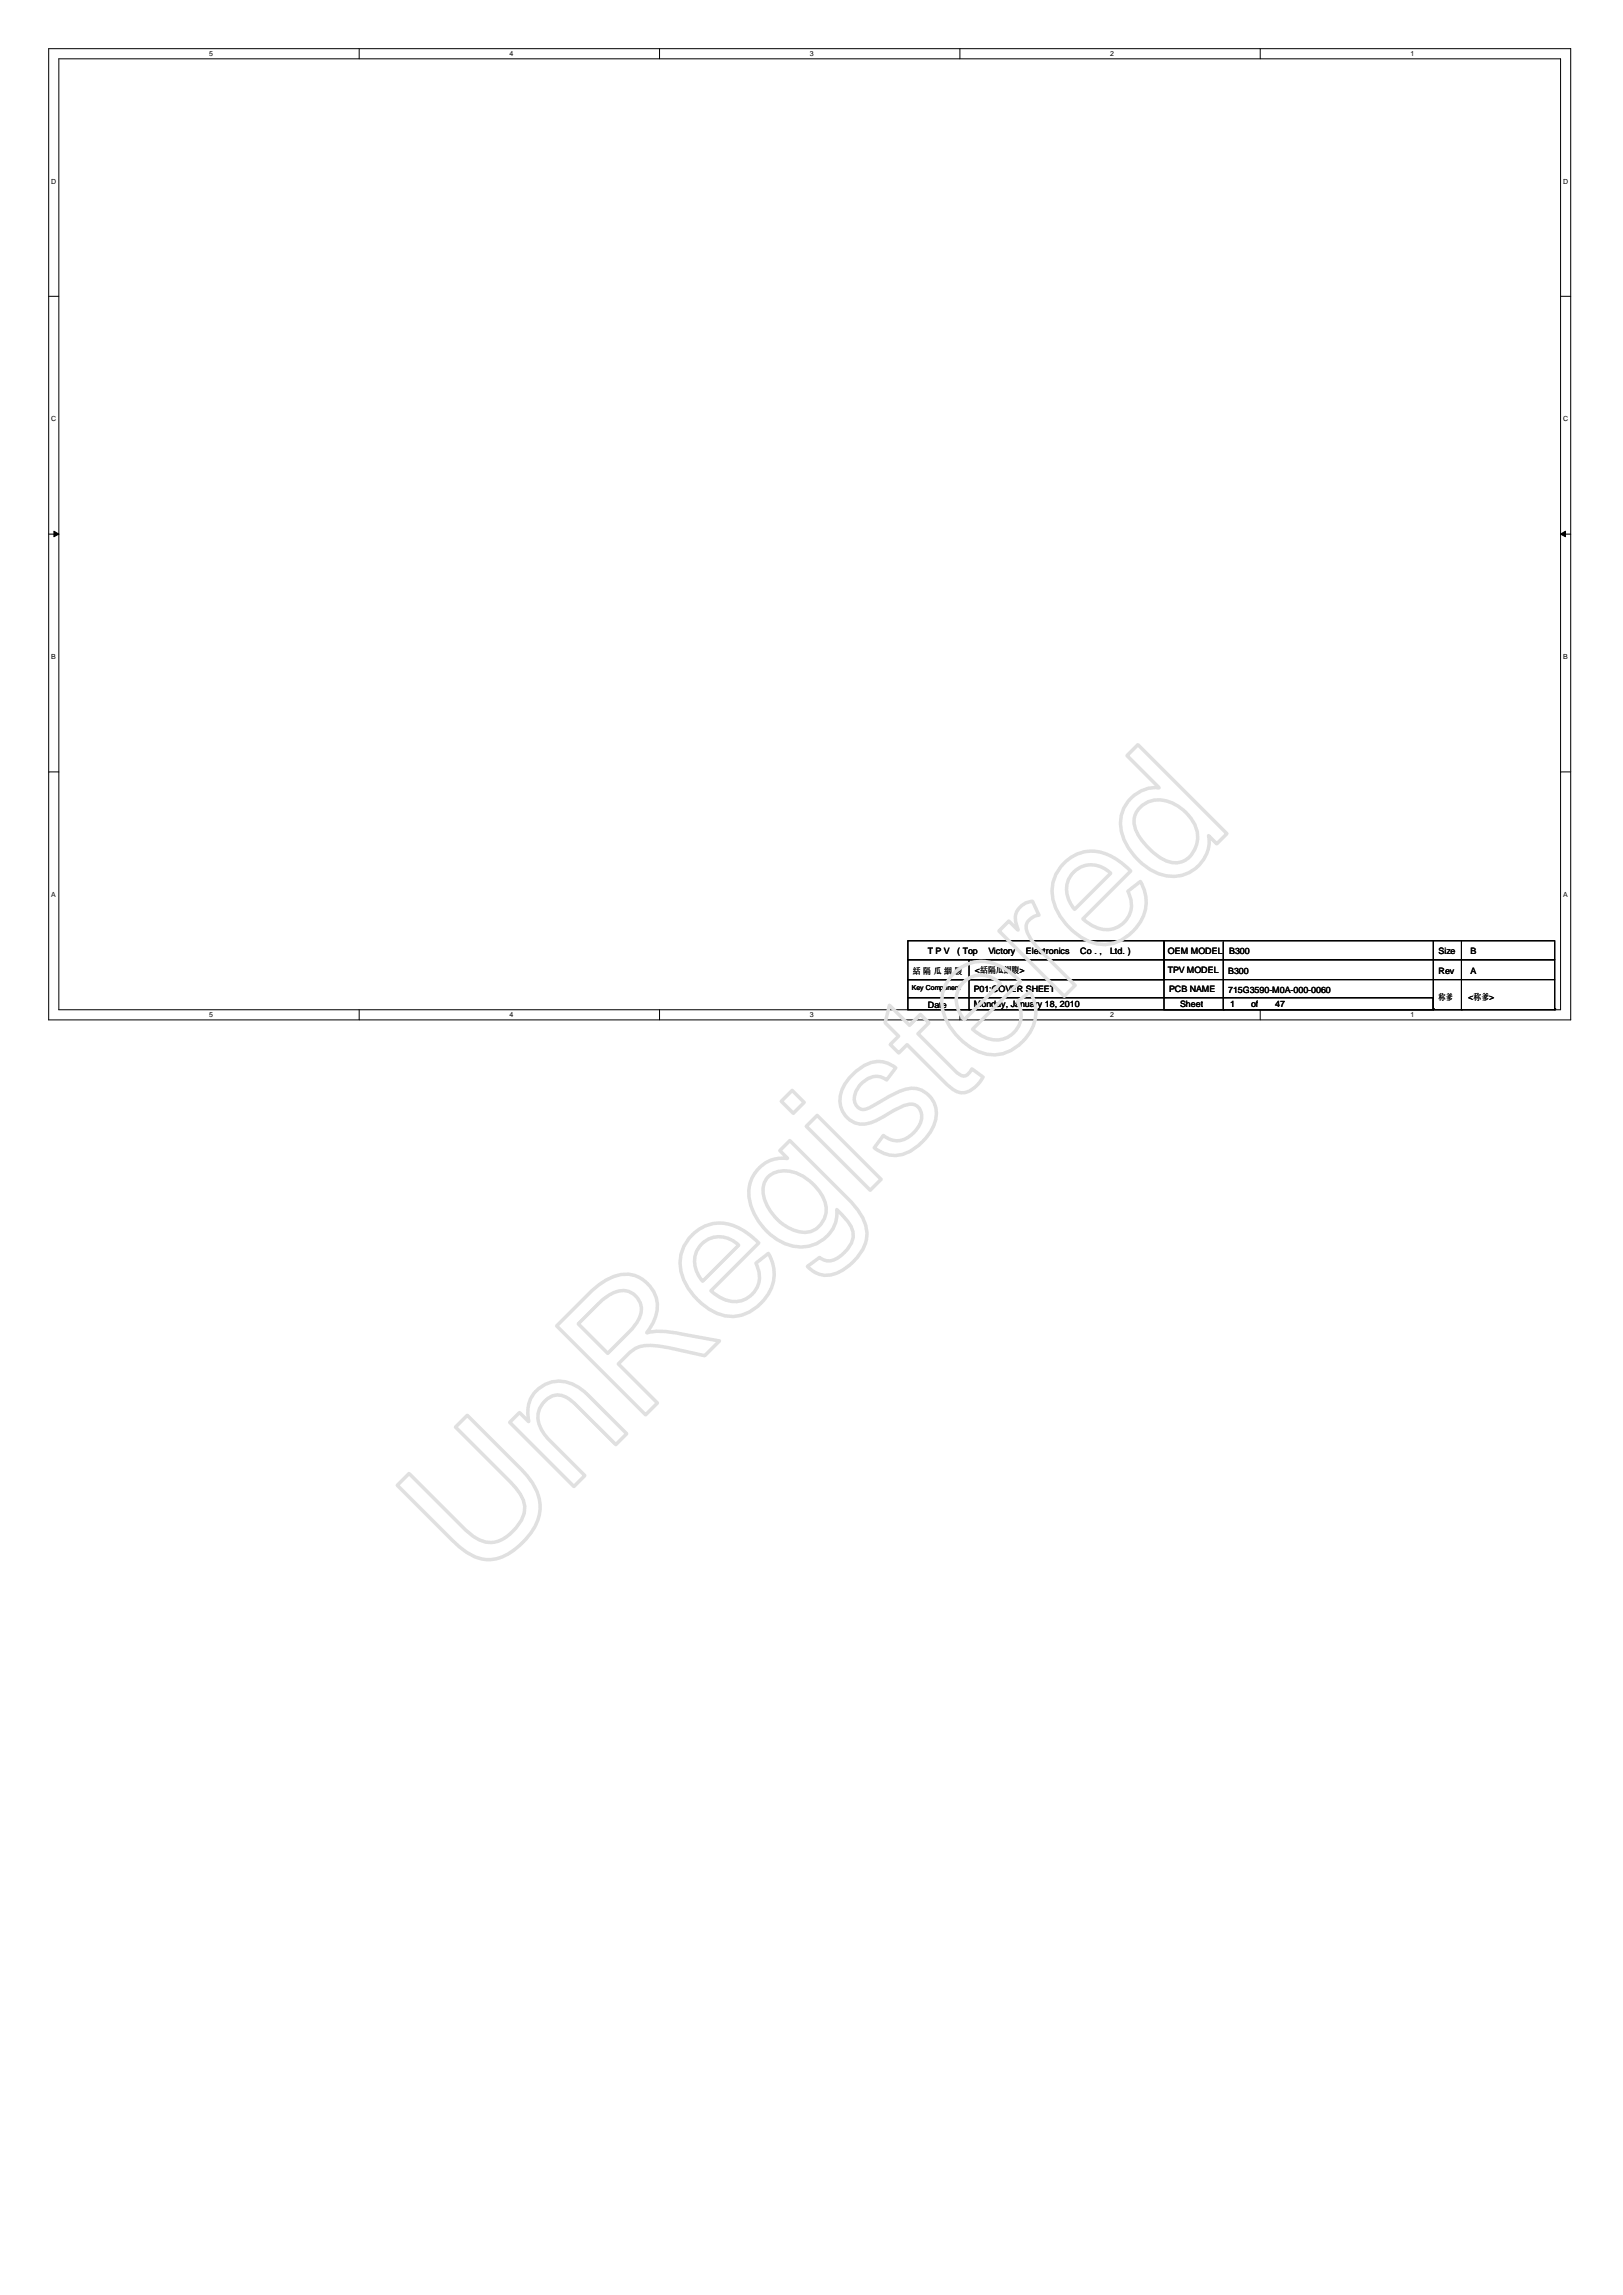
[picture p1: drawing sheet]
<svg xmlns="http://www.w3.org/2000/svg" width="210mm" height="297mm" viewBox="0 0 210 297" stroke-linecap="round" stroke-linejoin="round" font-family="sans-serif">
<defs><g id="words">
<text font-size="22.7" fill="#e0e0e0" x="61.6" y="205" transform="rotate(-45 61.6 205)">UnRegistered</text>
<g font-size="1.1">
<text x="120" y="123.5">T P V</text>
<text x="123.9" y="123.5">( Top</text>
<text x="126.1" y="125.9">&lt;絬隔瓜絪腹&gt;</text>
<text x="127.9" y="123.5">Victory</text>
<text x="132.7" y="123.5">Electronics</text>
<text x="139.8" y="123.5">Co . ,</text>
<text x="143.6" y="123.5">Ltd. )</text>
<text x="151.1" y="123.5">OEM MODEL</text>
<text x="151.1" y="125.9">TPV MODEL</text>
<text x="159" y="123.5">B300</text>
<text x="186.1" y="123.5">Size</text>
<text x="190.3" y="123.5">B</text>
<text x="118.1" y="126.1">絬 隔 瓜 絪 腹</text>
<text x="120" y="130.5">Date</text>
<text x="126" y="130.3">Monday, January 18, 2010</text>
<text x="126" y="128.4">P01:COVER SHEET</text>
<text x="151.3" y="128.4">PCB NAME</text>
<text x="152.7" y="130.3">Sheet</text>
<text x="158.9" y="126.1">B300</text>
<text x="158.9" y="128.6">715G3590-M0A-000-0060</text>
<text x="159.2" y="130.3">1</text>
<text x="161.9" y="130.3">of</text>
<text x="165" y="130.3">47</text>
<text x="186.1" y="126.1">Rev</text>
<text x="186.1" y="129.4">称爹</text>
<text x="190" y="129.4">&lt;称爹&gt;</text>
<text x="190.3" y="126.1">A</text>
</g>
<g font-size=".9">
<text x="27" y="7.3">5</text>
<text x="65.9" y="7.3">4</text>
<text x="104.8" y="7.3">3</text>
<text x="143.6" y="7.3">2</text>
<text x="182.5" y="7.3">1</text>
<text x="6.6" y="23.8">D</text>
<text x="202.3" y="23.8">D</text>
<text x="6.6" y="54.5">C</text>
<text x="202.3" y="54.5">C</text>
<text x="6.6" y="85.3">B</text>
<text x="202.3" y="85.3">B</text>
<text x="6.6" y="116.1">A</text>
<text x="202.3" y="116.1">A</text>
<text x="27" y="131.6">5</text>
<text x="65.9" y="131.6">4</text>
<text x="104.8" y="131.6">3</text>
<text x="118" y="128.1">Key Component</text>
<text x="143.6" y="131.6">2</text>
<text x="182.5" y="131.6">1</text>
</g>
</g></defs>
<path d="M6.3 6.3h196.9v125.7h-196.9zM7.6 7.6h194.3v123.1h-194.3z" fill="none" stroke="#000" stroke-width=".13"/>
<g fill="#fff">
<path d="M27 6.5h.6v1h-.6z"/>
<path d="M27 130.8h.6v1.1h-.6z"/>
</g>
<path d="M46.5 6.3v1.3M46.5 130.7v1.3" fill="none" stroke="#000" stroke-width=".13"/>
<g fill="#fff">
<path d="M65.9 6.5h.5v1h-.5z"/>
<path d="M65.9 130.8h.5v1.1h-.5z"/>
</g>
<path d="M85.3 6.3v1.3M85.3 130.7v1.3" fill="none" stroke="#000" stroke-width=".13"/>
<g fill="#fff">
<path d="M104.8 6.5h.5v1h-.5z"/>
<path d="M104.8 130.8h.5v1.1h-.5z"/>
</g>
<path d="M124.2 6.3v1.3M124.2 130.7v1.3" fill="none" stroke="#000" stroke-width=".13"/>
<g fill="#fff">
<path d="M143.6 6.5h.5v1h-.5z"/>
<path d="M143.6 130.8h.5v1.1h-.5z"/>
</g>
<path d="M163.1 6.3v1.3M163.1 130.7v1.3" fill="none" stroke="#000" stroke-width=".13"/>
<g fill="#fff">
<path d="M182.5 6.5h.5v1h-.5z"/>
<path d="M182.5 130.8h.5v1.1h-.5z"/>
<path d="M6.6 23h.7v1h-.7z"/>
<path d="M202.3 23h.6v1h-.6z"/>
<path d="M6.6 53.7h.7v1h-.7z"/>
<path d="M202.3 53.7h.6v1h-.6z"/>
</g>
<path d="M6.3 38.3h1.3M201.9 38.3h1.3" fill="none" stroke="#000" stroke-width=".13"/>
<g fill="#fff">
<path d="M6.6 84.5h.6v1h-.6z"/>
<path d="M202.3 84.5h.6v1h-.6z"/>
</g>
<path d="M6.3 69.1h1.3M201.9 69.1h1.3" fill="none" stroke="#000" stroke-width=".13"/>
<path d="M7 68.7l.6 .4-.6 .4zM201.9 69.1l.7-.4v.8z" fill="#000" stroke="#000" stroke-width=".13"/>
<g fill="#fff">
<path d="M6.6 115.3h.6v1h-.6z"/>
<path d="M202.3 115.3h.5v1h-.5z"/>
</g>
<g fill="none" stroke="#000" stroke-width=".13">
<path d="M6.3 99.9h1.3M201.9 99.9h1.3M117.5 129.1h68v1.6h-68zM117.5 121.7h33.1v2.5h-33.1zM117.5 124.2h33.1v2.6h-33.1zM117.5 126.8h33.1v2.3h-33.1zM125.4 130.7h.1M125.4 124.2v6.5M150.6 129.1h34.9v1.6h-34.9zM150.6 121.7h50.6v2.5h-50.6zM150.6 124.2h50.6v2.6h-50.6zM158.3 130.7h.1"/>
<path d="M158.3 121.9v8.8M185.5 130.5h.1M185.5 121.7v8.8M185.5 130.7h15.7M189.1 130.7h.1M189.1 121.7v9M201.2 130.5h.1M201.2 130.7h.1M201.2 126.8v3.7"/>
</g>
<use href="#words"/>
</svg>
